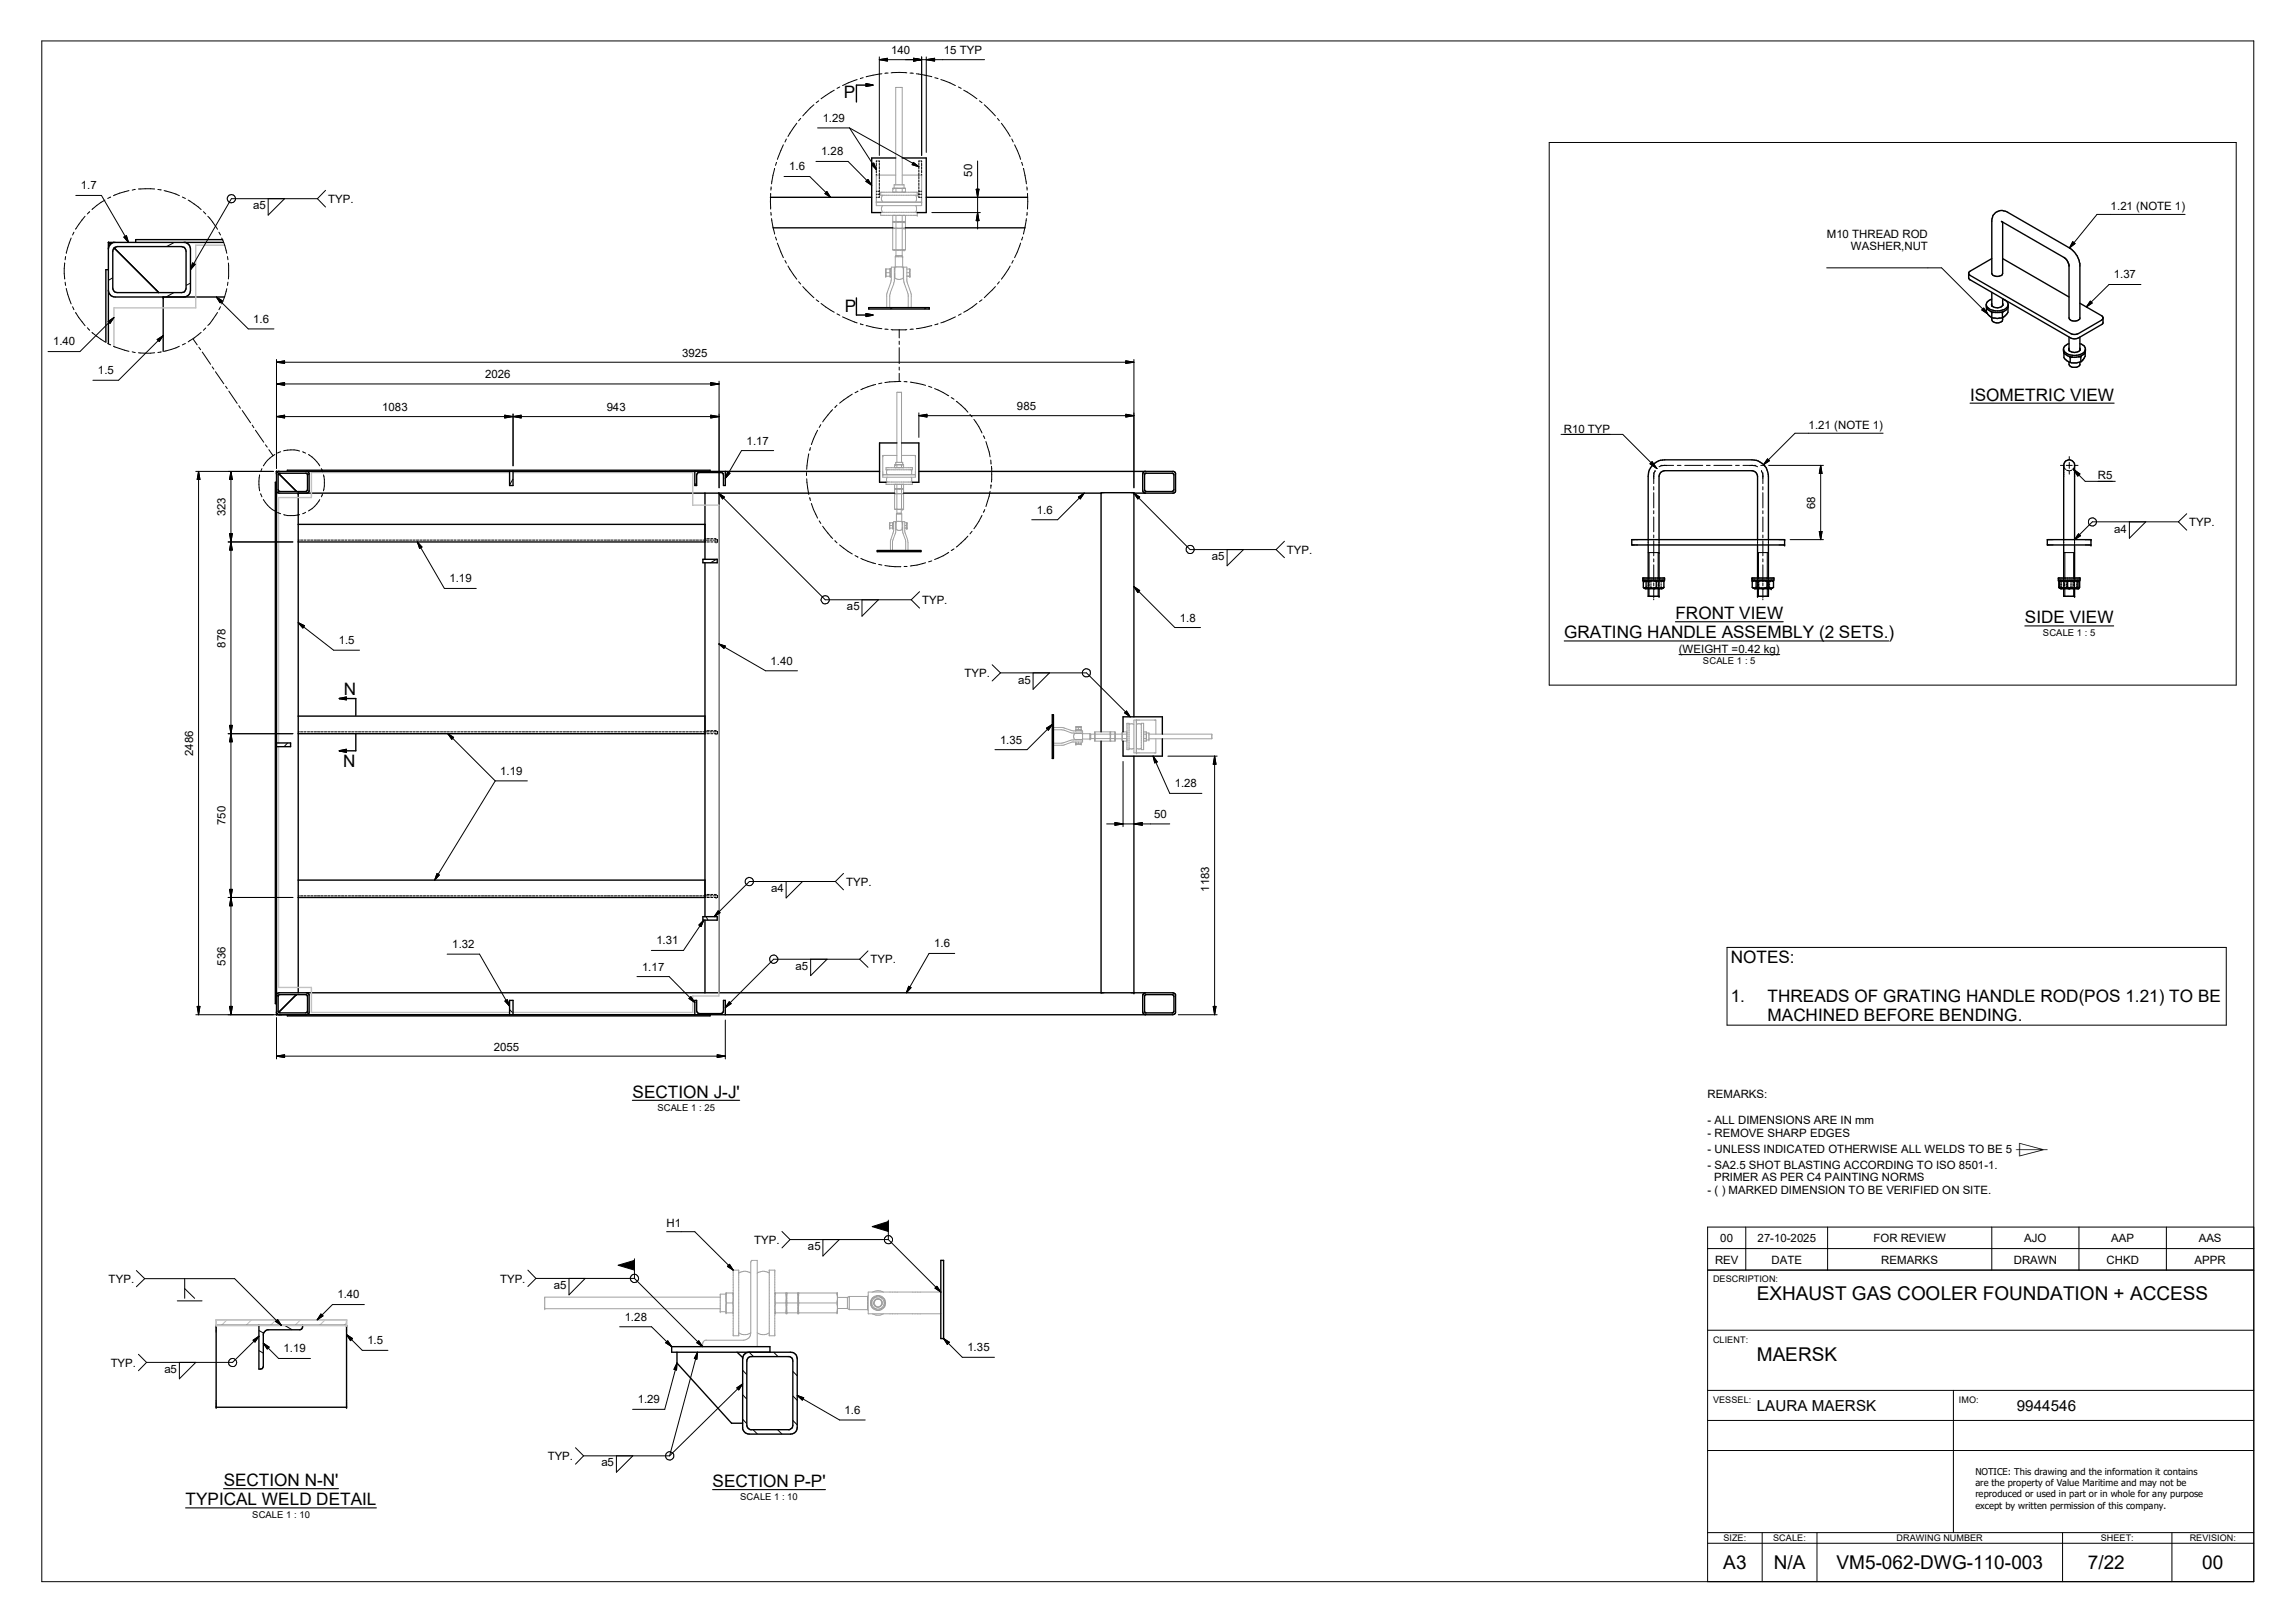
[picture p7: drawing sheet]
<svg xmlns="http://www.w3.org/2000/svg" width="420mm" height="297mm" viewBox="0 0 420 297" stroke-linecap="round" stroke-linejoin="round" font-family="sans-serif">
<defs><g id="words">
<g font-size="3.5">
<text x="321.6" y="238">EXHAUST GAS COOLER FOUNDATION + ACCESS</text>
<text x="321.6" y="249">MAERSK</text>
<text x="315.5" y="287.2">A3</text>
<text x="324.7" y="287.2">N/A</text>
<text x="336.2" y="287.2">VM5-062-DWG-110-003</text>
<text x="382.3" y="287.2">7/22</text>
<text x="403.2" y="287.2">00</text>
</g>
<g font-size="3.1">
<text x="154.5" y="17.9">P</text>
<text x="154.7" y="57.1">P</text>
<text x="360.7" y="73.3">ISOMETRIC VIEW</text>
<text x="306.7" y="113.3">FRONT VIEW</text>
<text x="286.4" y="116.8">GRATING HANDLE ASSEMBLY (2 SETS.)</text>
<text x="370.7" y="114.1">SIDE VIEW</text>
<text x="62.9" y="127.2">N</text>
<text x="62.9" y="140.4">N</text>
<text x="316.9" y="176.3">NOTES:</text>
<text x="316.9" y="183.4">1.</text>
<text x="323.6" y="183.4">THREADS OF GRATING HANDLE ROD(POS 1.21) TO BE</text>
<text x="323.6" y="186.9">MACHINED BEFORE BENDING.</text>
<text x="115.8" y="200.9">SECTION J-J'</text>
<text x="34" y="275.5">TYPICAL WELD DETAIL</text>
<text x="41" y="271.9">SECTION N-N'</text>
<text x="130.5" y="272.1">SECTION P-P'</text>
</g>
<g font-size="2.8">
<text x="321.6" y="258.3">LAURA MAERSK</text>
<text x="369.3" y="258.2">9944546</text>
</g>
<g font-size="2.1">
<text x="163.1" y="9.9">140</text>
<text x="172.8" y="9.9">15 TYP</text>
<text x="150.6" y="22.3">1.29</text>
<text x="150.3" y="28.4">1.28</text>
<text x="14.8" y="34.7">1.7</text>
<text x="144.5" y="31.2">1.6</text>
<text x="178" y="32.3" transform="rotate(-90 178 32.3)">50</text>
<text x="46.3" y="38.3">a5</text>
<text x="60.1" y="37.2">TYP.</text>
<text x="386.4" y="38.4">1.21 (NOTE 1)</text>
<text x="334.5" y="43.5">M10 THREAD ROD</text>
<text x="338.9" y="45.8">WASHER,NUT</text>
<text x="387" y="50.9">1.37</text>
<text x="46.3" y="59.1">1.6</text>
<text x="9.7" y="63.2">1.40</text>
<text x="124.9" y="65.3">3925</text>
<text x="17.9" y="68.5">1.5</text>
<text x="88.8" y="69.3">2026</text>
<text x="70" y="75.3">1083</text>
<text x="111.1" y="75.3">943</text>
<text x="186.2" y="75.1">985</text>
<text x="136.7" y="81.4">1.17</text>
<text x="286.3" y="79.2">R10 TYP</text>
<text x="331.1" y="78.5">1.21 (NOTE 1)</text>
<text x="384" y="87.7">R5</text>
<text x="41.3" y="94.5" transform="rotate(-90 41.3 94.5)">323</text>
<text x="189.8" y="94">1.6</text>
<text x="332.3" y="93.2" transform="rotate(-90 332.3 93.2)">68</text>
<text x="235.6" y="101.3">TYP.</text>
<text x="387" y="97.5">a4</text>
<text x="400.8" y="96.3">TYP.</text>
<text x="82.3" y="106.6">1.19</text>
<text x="221.9" y="102.5">a5</text>
<text x="155.1" y="111.7">a5</text>
<text x="168.8" y="110.6">TYP.</text>
<text x="216" y="113.7">1.8</text>
<text x="41.3" y="118.5" transform="rotate(-90 41.3 118.5)">878</text>
<text x="62" y="117.9">1.5</text>
<text x="307.4" y="119.5">(WEIGHT =0.42 kg)</text>
<text x="141.1" y="121.7">1.40</text>
<text x="176.6" y="124">TYP.</text>
<text x="186.4" y="125.1">a5</text>
<text x="183.1" y="136.1">1.35</text>
<text x="35.4" y="138.3" transform="rotate(-90 35.4 138.3)">2486</text>
<text x="91.6" y="141.8">1.19</text>
<text x="211.3" y="149.8">50</text>
<text x="215.1" y="144.1">1.28</text>
<text x="41.3" y="151" transform="rotate(-90 41.3 151)">750</text>
<text x="141.2" y="163.3">a4</text>
<text x="154.9" y="162.1">TYP.</text>
<text x="221.3" y="163.2" transform="rotate(-90 221.3 163.2)">1183</text>
<text x="82.8" y="173.5">1.32</text>
<text x="120.2" y="172.8">1.31</text>
<text x="171" y="173.4">1.6</text>
<text x="41.3" y="176.8" transform="rotate(-90 41.3 176.8)">536</text>
<text x="117.5" y="177.6">1.17</text>
<text x="145.7" y="177.5">a5</text>
<text x="159.4" y="176.3">TYP.</text>
<text x="90.4" y="192.3">2055</text>
<text x="312.6" y="201">REMARKS:</text>
<text x="312.6" y="205.7">- ALL DIMENSIONS ARE IN mm</text>
<text x="312.6" y="208.1">- REMOVE SHARP EDGES</text>
<text x="312.6" y="211.1">- UNLESS INDICATED OTHERWISE ALL WELDS TO BE 5</text>
<text x="312.6" y="213.9">- SA2.5 SHOT BLASTING ACCORDING TO ISO 8501-1.</text>
<text x="312.6" y="218.6">- ( ) MARKED DIMENSION TO BE VERIFIED ON SITE.</text>
<text x="313.8" y="216.2">PRIMER AS PER C4 PAINTING NORMS</text>
<text x="122" y="224.6">H1</text>
<text x="138.1" y="227.6">TYP.</text>
<text x="314.9" y="227.3">00</text>
<text x="321.8" y="227.3">27-10-2025</text>
<text x="343" y="227.3">FOR REVIEW</text>
<text x="370.6" y="227.3">AJO</text>
<text x="386.5" y="227.3">AAP</text>
<text x="402.5" y="227.3">AAS</text>
<text x="147.9" y="228.9">a5</text>
<text x="314" y="231.3">REV</text>
<text x="324.3" y="231.3">DATE</text>
<text x="344.4" y="231.3">REMARKS</text>
<text x="368.7" y="231.3">DRAWN</text>
<text x="385.6" y="231.3">CHKD</text>
<text x="401.8" y="231.3">APPR</text>
<text x="19.9" y="234.8">TYP.</text>
<text x="61.8" y="237.6">1.40</text>
<text x="91.6" y="234.7">TYP.</text>
<text x="101.4" y="235.9">a5</text>
<text x="67.3" y="246">1.5</text>
<text x="114.4" y="241.7">1.28</text>
<text x="20.3" y="250.1">TYP.</text>
<text x="30.1" y="251.3">a5</text>
<text x="51.9" y="247.5">1.19</text>
<text x="177.1" y="247.3">1.35</text>
<text x="116.7" y="256.8">1.29</text>
<text x="154.6" y="258.7">1.6</text>
<text x="100.3" y="267.2">TYP.</text>
<text x="110.1" y="268.4">a5</text>
</g>
<g font-size="1.7">
<text x="374" y="116.4">SCALE 1 : 5</text>
<text x="311.8" y="121.5">SCALE 1 : 5</text>
<text x="120.3" y="203.2">SCALE 1 : 25</text>
<text x="313.6" y="234.7">DESCRIPTION:</text>
<text x="313.6" y="245.7">CLIENT:</text>
<text x="313.6" y="256.7">VESSEL:</text>
<text x="358.6" y="256.7">IMO:</text>
<text x="361.6" y="269.9">NOTICE: This drawing and the information it contains</text>
<text x="135.5" y="274.4">SCALE 1 : 10</text>
<text x="361.6" y="271.9">are the property of Value Maritime and may not be</text>
<text x="361.6" y="274">reproduced or used in part or in whole for any purpose</text>
<text x="46.2" y="277.8">SCALE 1 : 10</text>
<text x="361.6" y="276.1">except by written permission of this company.</text>
<text x="315.5" y="282.1">SIZE:</text>
<text x="324.6" y="282.1">SCALE:</text>
<text x="347.2" y="282.1">DRAWING NUMBER</text>
<text x="384.6" y="282.1">SHEET:</text>
<text x="400.9" y="282.1">REVISION:</text>
</g>
<text font-size="1.6" x="369" y="211.1">⌲</text>
</g></defs>
<g fill="none" stroke="#000" stroke-width=".18">
<path d="M7.7 7.5h404.9v282h-404.9zM149 19.2l-2 2M149.9 18.5l-.5 .3M152.7 16.5l-2.4 1.6M153.7 15.9l-.5 .3M156.9 14.6l-2.6 1.1M158 14.2l-.5 .2M161 10.9l1.5-.2v.5zM161 10.4v18M161 10.9h19.2M161.4 13.5l-2.8 .6M162.6 13.4h-.6"/>
<path d="M163.1 13.3h2.9M166.6 13.4h.6M167.2 10.7l1.5 .2-1.5 .3zM167.8 13.5l2.8 .6M168.7 10.4v18M169.6 10.9l1.5-.2v.5zM169.6 10.4v17.5M171.1 14.2l.6 .2M172.2 14.6l2.7 1.1M175.5 15.9l.5 .3M176.4 16.5l2.4 1.6M179.3 18.5l.5 .3"/>
<path d="M180.2 19.2l2 2M13.9 35.8h4.7l4.9 8.6M15.6 39.6l-1.8 2.4M16.4 38.7l-.4 .5M19.2 36.6l-2.4 1.8M20.3 36.1l-.6 .2M23.6 34.9l-2.8 .9M24.8 34.7l-.6 .1M25.3 34.6h3M28.9 34.7l.6 .1M29.5 34.8h.1M30 34.9l2.8 .9"/>
<path d="M33.4 36.1l.5 .2M34.4 36.6l2.4 1.8M37.2 38.7l.5 .5M38 39.6l1.8 2.4M49.1 36.4v3l3-3M58.1 36.4h-15.7l-7.5 13M58.1 36.4l1.5 1.5M59.6 34.8l-1.5 1.6M141.1 35.4v2.9M141.1 38.9l.1 .5M141.2 34.2l-.1 .6M141.8 30.8l-.5 2.9"/>
<path d="M142.1 29.7l-.1 .6M143.4 26.5l-1.1 2.7M143.5 32.3h4.7l3.8 3.8M144 25.4l-.3 .6M145.9 22.6l-1.6 2.4M146.6 21.7l-.4 .4M149.4 29.5h5.9l4.3 4.4M149.7 23.4h5.8M151.4 35.1l.6 1-1-.7zM155.5 23.4l12.7 7.1M155.5 23.4l4.9 7.6M158.5 33.2l.4-.3 .7 1z"/>
<path d="M159.5 30.1l.5-.3 .4 1.2zM160.4 36.1h.2M160.4 35.6h.2M160.4 35h.2M160.4 29.9v.5M160.4 30.5v.5M160.4 31.2v.4M160.4 31.9v.1M160.6 29.5h-.2v.2M160.8 35.6h.2M160.8 29.5h.2v.2M160.8 35h.2"/>
<path d="M161 35.9v.2h-.2M161 29.9v.4M161 30.5v.4M161 31.1v.4M161 31.7v.4M161 32.3v.4M161 32.9v.4M161 33.5v.5M161 34.2v.3M161 34.8v.4M161 35.3v.4M167.2 29.7l1 .8-1.2-.4z"/>
<path d="M168.2 29.9v.4M168.2 30.5v.4M168.2 31.1v.4M168.2 31.7v.4M168.2 32.3v.4M168.2 32.9v.4M168.2 33.5v.5M168.2 34.2v.3M168.2 34.8v.4M168.2 35.3v.4M168.2 35.9v.2h.2M168.2 35.6h.2"/>
<path d="M168.2 35h.2M168.4 29.5h-.2v.2M168.6 36.1h.1M168.6 35.6h.1M168.6 29.5h.1v.2M168.6 35h.1M168.7 29.9v.5M168.7 30.5v.5M168.7 31.2v.4M168.7 31.9v.1M170.6 38.9h8.9M178.7 34.6h.5l-.2 1.5z"/>
<path d="M179 38.9l.2 1.5h-.5zM179 29.5v12.4M182.6 21.7l.4 .4M183.3 22.6l1.6 2.4M185.2 25.4l.3 .6M185.7 26.5l1.1 2.7M187.1 29.7l.1 .6M187.4 30.8l.5 2.9M188 34.2v.6M188 38.9v.5M188.1 35.4v2.9M283.6 26.1h125.8v99.3h-125.8z"/>
<path d="M400 39.2h-16.1l-5 6.2M11.8 48.1v2.9M11.8 51v.1M11.9 51.6l.1 .6M12 46.9l-.1 .6M12.1 52.8l.9 2.8M13 43.6l-.9 2.8M13.3 56.1l.2 .6M13.5 42.5l-.2 .5M13.8 57.2l1.8 2.4M16 60l.4 .5M19.8 58.8l1.1-.7-.8 1.1z"/>
<path d="M20.6 50.8l-.8 .5M20.9 58.1l-6.3 6.2h-5.8M22.7 43.4l.4-.3 .4 1.3zM31.8 53.6l-1.4 .8M31.9 44.4l-1.4 .7M34.9 51.8l-.8 .4M35.3 48.1l.4 .3-.8 1zM39.6 54.4l1.1 .6-.4 .4zM39.6 54.4l5.9 5.8h4.7M39.8 57.2l-1.4 2.1-.4 .3M40.1 42.5l.3 .5M40.4 56.1l-.3 .6"/>
<path d="M40.6 43.6l.5 1.3 .4 1.5M41.5 52.8l-.4 1.5-.5 1.3M41.6 46.9l.1 .6M41.7 51.6l-.1 .6M41.8 48.1v3M141.3 40l.5 2.8M142 43.4l.1 .5M142.3 44.5l1.1 2.7M143.7 47.7l.3 .5M144.3 48.7l1.6 2.4M146.2 51.6l.4 .4M147 52.5l2 2"/>
<path d="M149.4 54.9l.5 .3M150.3 55.5l2.4 1.6M153.2 57.4l.5 .3M154.3 58l2.6 1.1M157.5 59.3l.5 .1M158.6 59.6l2.8 .6M163.3 56.3l-.3 .3M169.5 56.3l-.3 .3M170.6 59.6l-2.8 .6M171.7 59.3l-.6 .1M174.9 58l-2.7 1.1M176 57.4l-.5 .3"/>
<path d="M178.8 55.5l-2.4 1.6M179.8 54.9l-.5 .3M182.2 52.5l-2 2M183 51.6l-.4 .4M184.9 48.7l-1.6 2.4M185.5 47.7l-.3 .5M186.8 44.5l-1.1 2.7M187.2 43.4l-.1 .5M187.9 40l-.5 2.8M334.4 49h21.1l8.4 8.4M362.8 56.7l.4-.3 .7 1zM363.2 56.4l.7 1-1.1-.7z"/>
<path d="M379.5 44.2l.4 .4-1 .8zM382.7 55.1l.3 .4-1 .7zM392 52.1h-5.9l-4.1 4.1M16.8 60.8l2.4 1.8M19.7 62.9l.6 .2M20.8 63.4l2.8 .9M24.2 64.4l.6 .1M25.3 64.6h3M28.8 62.1l1.1-.7-.7 1.1zM29.5 64.4l-.6 .1M29.9 61.4l-8.2 8.2h-4.7M32.8 63.4l-2.8 .9"/>
<path d="M33.9 62.9l-.5 .2M35.3 62l.8 1.1M36.4 63.5l.3 .5M36.8 60.8l-2.4 1.8M37 64.4l1.6 2.3M37.7 60l-.5 .5M38.9 67.1l.2 .5M39.4 68l1.6 2.2M41.3 70.7l.3 .4M41.9 71.6l1.5 2.2M43.7 74.3l.3 .4M44.4 75.1l1.5 2.3"/>
<path d="M46.2 77.8l.3 .5M46.8 78.7l1.5 2.2M50.6 70.3l1.5-.3v.5zM50.6 76.2l1.5-.2v.5zM50.6 66.3l1.5-.3v.5zM50.6 65.8v19.9M50.6 70.3h81M50.6 76.2h81M50.6 66.3h157M92.4 76l1.5 .2-1.5 .3zM93.9 76.2l1.5-.2v.5zM93.9 75.8v9.5"/>
<path d="M130.1 70l1.5 .3-1.5 .2zM130.1 76l1.5 .2-1.5 .3zM131.6 69.8v19.5M149.7 78.7l-1.2 2.7M150.3 77.7l-.3 .5M152.4 75l-1.8 2.2M153.2 74.2l-.3 .4M156 72.1l-2.3 1.7M157 71.6l-.5 .3M160.3 70.4l-2.7 .9M161.4 70.1l-.5 .1M162 60.2l.6 .1"/>
<path d="M163.1 60.3h2.9M164.6 60.4v1.4M164.6 62.4v.6M164.6 63.6v2.9M164.6 67.2v.5M164.6 68.3v1.5M164.9 69.8l-2.9 .2M165.5 69.8l.6 .1M166.7 69.9l2.7 .6M167.2 60.2l-.6 .1M168.2 76.1l1.5-.3v.5zM168.2 75.6v4.5"/>
<path d="M168.2 76.1h39.4M170 70.7l.6 .2M171.1 71.1l2.6 1.3M174.1 72.8l.6 .3M175.1 73.4l2.1 2M177.6 75.9l.4 .4M178.3 76.8l.9 1.3 .6 1.1M180 79.8l.3 .5M206.1 66l1.5 .3-1.5 .2zM206.1 75.8l1.5 .3-1.5 .2zM207.6 65.8v23.5M285.8 79.5h11.3l6.2 6.3"/>
<path d="M344.8 79.3h-16.2l-5.7 5.7M35.8 86.3h14.3M36.4 86.3l.2 1.5h-.5zM36.4 86.3v99.4M41.8 99.2h11.8M42 97.7h.5l-.2 1.5zM42.3 86.3l.2 1.5h-.5zM42.3 99.2l.2 1.5h-.5zM42.3 86.3v99.4M47.5 86.9l-.1 1.2 .1 1.7M47.7 90.4l.3 .5M48 85.8l-.3 .5"/>
<path d="M48.2 91.4l.4 .6a4.9 4.9 0 0 0 1.7 1.5M48.6 81.4l.3 .4M49.2 82.3l.8 1.1M50.3 83.2l-1.3 1-.8 1.1M50.8 93.8l.6 .2M51.1 86.3l-.4 .2M51.2 89.9l-.5 .2M51.4 82.7l-.6 .2M51.9 82.5l1.9-.2 1.1 .2M51.9 94.2a4.8 4.8 0 0 0 3 0M54.6 98.8h.2M55 98.8h.4"/>
<path d="M55.4 82.7l.6 .2M55.7 98.8h.3M56 93.8l-.6 .2M56.3 98.8h.4M56.5 83.2l1.1 .9 .9 1.2M56.6 86.8l-.3 .2M56.9 98.8h.4M57.5 98.8h.4M58.1 98.8h.5M58.5 91.4l-.9 1.3-1.1 .8M58.7 98.8h.5M58.8 85.8l.2 .6"/>
<path d="M59 90.4l-.2 .5M59.2 86.9a5.3 5.3 0 0 1 0 2.9M59.4 98.8h.4M60 98.8h.4M60.7 98.8h.3M61.2 98.8h.5M61.9 98.8h.4M62.5 98.8h.4M63.1 98.8h.4M63.8 98.8h.4M64.4 98.8h.4M65 98.8h.4"/>
<path d="M65.6 98.8h.5M66.2 98.8h.5M66.9 98.8h.4M67.5 98.8h.4M68.1 98.8h.4M68.7 98.8h.5M69.4 98.8h.4M70 98.8h.4M70.6 98.8h.5M71.3 98.8h.4M71.9 98.8h.4M72.5 98.8h.4"/>
<path d="M73.1 98.8h.5M73.7 98.8h.5M74.4 98.8h.4M75 98.8h.4M75.6 98.8h.4M76.2 98.8h.5M76.4 99.2l.8 .9-.4 .3zM76.4 99.2l5 8.5h5.8M76.9 98.8h.4M77.5 98.8h.4M78.1 98.8h.5M78.8 98.8h.4"/>
<path d="M79.4 98.8h.4M80 98.8h.4M80.6 98.8h.5M81.2 98.8h.5M81.9 98.8h.4M82.5 98.8h.4M83.1 98.8h.4M83.8 98.8h.3M84.4 98.8h.4M85 98.8h.4M85.6 98.8h.5M86.3 98.8h.3"/>
<path d="M86.9 98.8h.4M87.5 98.8h.4M88.1 98.8h.4M88.7 98.8h.5M89.4 98.8h.4M90 98.8h.4M90.6 98.8h.4M91.3 98.8h.3M91.9 98.8h.4M92.5 98.8h.4M93.1 98.8h.4M93.8 98.8h.3"/>
<path d="M93.9 87.6l-.6 1.2M94.4 98.8h.4M95 98.8h.4M95.6 98.8h.4M96.2 98.8h.5M96.8 98.8h.5M97.5 98.8h.4M98.1 98.8h.4M98.8 98.8h.3M99.3 98.8h.5M100 98.8h.4M100.6 98.8h.4"/>
<path d="M101.2 98.8h.4M101.9 98.8h.4M102.5 98.8h.4M103.1 98.8h.4M103.7 98.8h.5M104.3 98.8h.5M105 98.8h.4M105.6 98.8h.4M106.2 98.8h.4M106.8 98.8h.5M107.5 98.8h.4M108.1 98.8h.4"/>
<path d="M108.7 98.8h.4M109.4 98.8h.4M110 98.8h.4M110.6 98.8h.4M111.2 98.8h.5M111.8 98.8h.5M112.5 98.8h.4M113.1 98.8h.4M113.7 98.8h.4M114.3 98.8h.5M115 98.8h.4M115.6 98.8h.4"/>
<path d="M116.2 98.8h.5M116.9 98.8h.4M117.5 98.8h.4M118.1 98.8h.4M118.7 98.8h.5M119.3 98.8h.4M120 98.8h.4M120.6 98.8h.4M121.2 98.8h.4M121.8 98.8h.4M122.5 98.8h.4M123.1 98.8h.4"/>
<path d="M123.7 98.8h.5M124.4 98.8h.3M125 98.8h.4M125.6 98.8h.4M126.2 98.8h.4M126.8 98.8h.5M127.2 88.5l.3 .3M127.5 98.8h.4M128.1 98.8h.4M128.7 98.8h.4M129.1 98.6h.1M129.1 99.2h.1"/>
<path d="M129.3 98.8h.4M129.4 98.6h.5M129.4 99.2h.5M129.5 86.3l.2 .2M130 98.8h.4M130.1 98.6h.4M130.1 99.2h.4M130.6 98.8h.4M130.8 98.6l.3 .1M130.8 99.2h.3M131.1 99.2h.1M131.2 98.8h.2"/>
<path d="M131.3 98.8h.1M131.4 98.8h.1M131.4 98.8v.1M131.4 99.1v.1h-.1M131.6 90.3l1 .7-.3 .3zM131.6 90.3l19.5 19.5h15.7M133.2 86.4l.4 .2-.8 .9zM141.6 82.5h-5.8l-3 5M147.6 86.5v.5M147.7 87.6l.4 2.9M148.1 83.1l-.4 2.8M148.2 91.1l.2 .5"/>
<path d="M148.4 81.9l-.2 .6M148.5 92.2l1.2 2.6M150 95.3l.3 .5M150.6 96.3l1.8 2.3M152.9 99l.3 .4M153.7 99.7l2.3 1.7M177.2 98.1l-2.1 2M178 97.2l-.4 .5M179.8 94.3l-1.5 2.5M180.3 93.3l-.3 .5M180.5 80.8l.8 2.8M181.3 89.9l-.8 2.8"/>
<path d="M181.4 84.2v.6M181.4 84.8h.1M181.4 88.8h.1M181.4 88.8v.6M181.5 85.3v2.9M197.4 91l1.1-.7-.7 1zM198.5 90.3l-4.9 4.8h-4.7M207.6 90.3l1 .7-.3 .3zM207.6 90.3l10.3 10.3h15.7M235.2 99.1l-1.6 1.5M301.7 98.8v.1M301.7 99.1v.3"/>
<path d="M301.7 99.6v.1M302.1 84.9l.4-.4 .8 1.3zM302.5 84.5l.8 1.3-1.2-.9zM302.8 86.5v.2M302.8 87v1.5M302.8 89.1v.6M302.8 90.2v2.8M302.8 93.5v.5M302.8 94.6v2.7M302.8 97.9v.5M302.8 99v2.7M302.8 87.4v.1"/>
<path d="M303 86.1h.1M303 86.1l-.2 1.1M303.7 98.8v.1M303.7 99.1v.3M303.7 99.6v.1M304.1 85.2h.2M304.5 85.2h1.9M304.7 85.2l-1 .2M305 85.2h.1M307.1 85.2h.7M308.4 85.2h3.3M312.4 85.2h.7"/>
<path d="M313.8 85.2h3.3M317.7 85.2h.7M319.1 85.2h1.9M320.5 85.2h-.1M320.7 85.2l1.1 .2M321.2 85.2h.2M321.8 98.8v.1M321.8 99.1v.3M321.8 99.6v.1M322.4 85.2h.7M322.5 86.1h.1M322.5 86.1l.2 .7v1.7"/>
<path d="M322.7 86.5v.2M322.7 89.1v.6M322.7 90.2v2.8M322.7 93.5v.5M322.7 94.6v2.7M322.7 97.9v.5M322.7 99v2.7M323.6 84l.3 .3-1 .7zM323.8 98.8v.1M323.8 99.1v.3M323.8 99.6v.1M323.8 85.2h10"/>
<path d="M327.7 98.8h6.1M333.1 97.3h.5l-.3 1.5zM333.3 85.2l.3 1.5h-.5zM333.3 85.2v13.6M377.2 85.2h.5M377.8 85.2l.1 .2M377.8 98.8v.1M377.8 99.1v.3M377.8 99.6v.1M377.9 85.6l.3 .3M378.3 85.2h1.1M378.3 86l.4 .1"/>
<path d="M378.8 83.6v.5M378.8 84.6v1.1M378.8 86.2v.6M379.3 86l-.4 .1M379.5 85.9l1.3 .8-.4 .4zM379.5 85.9h.1M379.5 85.9l2.3 2.2h5.5M379.8 85.6l-.3 .3M379.8 85.2v.2M379.8 98.8v.1M379.8 99.1v.3M379.8 99.6v.1"/>
<path d="M379.9 85.2h.5M380.5 97.7l.4 .3-1.1 .8zM389.8 95.5v3l3-3M398.8 95.5h-15.7l-3.3 3.3M398.8 95.5l1.5 1.5M400.3 94l-1.5 1.5M54.6 114l1.1 .5-.3 .4zM54.6 114l6.5 5h4.7M131.2 102.4l-1.1 .6M131.6 117.9l1.2 .3-.3 .5zM131.6 117.9l8.6 4.9h5.8M156.5 101.7l.5 .3"/>
<path d="M157.6 102.2l2.7 1M157.8 109.8v3l3-3M160.9 103.3l.5 .1M162 103.5l2.9 .2M164.2 100.8l-.2 .2M165.5 103.7h.6M166.8 109.8l1.5 1.5M168.3 108.3l-1.5 1.5M168.6 100.8l-.1 .2M169.4 103l-2.7 .6M170.6 102.7l-.6 .1M173.7 101.1l-1 .6-1.6 .7"/>
<path d="M174.7 100.5l-.6 .3M207.6 107.4l1 .7-.3 .4zM207.6 107.4l7.5 7.5h4.7M224.7 100.6v2.9l3-2.9M233.6 100.6l1.6 1.5M300.9 107.5l.2 .1M301.1 106.3h.1M301.1 106.3l-.2 .1M301.3 107.7h.5M301.3 106.3h.5M301.7 105.8v.1M301.7 106v.2"/>
<path d="M301.7 105.8v.2M301.7 107.6l.1 .1M301.7 101.1h2M301.8 106.2l-.1 1.2M301.8 106.2h.1M301.8 107.7h.2M301.8 106.2v.3M301.8 106.7v.5M301.8 107.4v.3M301.8 106.2h.2M301.9 101.1v4.9M301.9 106.2v.5"/>
<path d="M301.9 106.8v.5M301.9 107.6v1.5M302 106.3h.1M302 106.3l.2 .1M302.2 107.7h.5M302.2 106.2h.5M302.2 107.5l-.2 .1M302.2 107.5l.3 .1M302.2 106.4v.2M302.2 106.8v.3M302.2 107.3v.2M302.5 106.3l-.3 .1"/>
<path d="M302.7 107.6l.4 .1M302.8 102.3v.5M302.8 103.4v2.7M302.8 106.7v.5M302.8 107.8v1.6M302.8 109.6v.2M302.8 107.7h.1M302.8 106.2h.1M302.8 107.7h.4M302.8 106.2h.4M303.1 106.3h-.4M303.3 106.3h.4"/>
<path d="M303.4 107.7h.2M303.4 106.2h.3M303.6 101.1v4.9M303.6 106.2v.5M303.6 106.8v.5M303.6 107.6v1.5M303.6 107.7h.1M303.6 106.2v.3M303.6 106.7v.5M303.6 107.4v.3M303.7 101.1h.1M303.7 107.7h.1"/>
<path d="M303.7 106.2h.1M303.7 105.8v.2M303.7 106.2v1.2M303.7 107.6v.1M303.7 107.6l-.4 .1M303.8 105.8v.1M303.8 106v.2M303.9 106.3l.2 .1M304.1 107.5l-.2 .1M304.1 107.5l.1 .1M304.1 106.4v.2M304.1 106.8v.3"/>
<path d="M304.1 107.3v.2M304.2 107.6h.1M304.2 106.3h.1M304.2 106.3l-.1 .1M304.4 106.3h.1M304.5 107.6l-.1 .1M307.4 119.8h18.4M320.8 107.5l.2 .1M321 106.3l-.2 .1M321.2 107.7h.4M321.2 106.3h.4M321.7 105.8v.1"/>
<path d="M321.7 106v.2M321.8 101.1h.1M321.8 107.7h.1M321.8 106.2h.1M321.8 105.8v.2M321.8 106.2v1.2M321.8 107.6v.1M321.8 101.1h2M321.8 106.2h.3M321.8 106.3l.2 .1M321.8 107.7h.3M321.8 106.2v.3"/>
<path d="M321.8 106.7v.5M321.8 107.4v.3M321.9 101.1v4.9M321.9 106.2v.5M321.9 106.8v.5M321.9 107.6v1.5M322 107.5l-.2 .1M322 107.5l.2 .1M322 106.4v.2M322 106.8v.3M322 107.3v.2M322.2 107.7h.5"/>
<path d="M322.2 106.2h.5M322.2 106.3l-.2 .1M322.4 107.6l.5 .1M322.7 107.7h.1M322.7 106.2h.1M322.7 102.3v.5M322.7 103.4v2.7M322.7 106.7v.5M322.7 107.8v1.6M322.7 109.6v.2M322.9 107.7h.1M322.9 106.2h.1"/>
<path d="M322.9 107.7h.3M322.9 106.2h.3M322.9 106.3h-.5M323.1 106.3h.4M323.4 107.7h.2M323.4 106.2h.3M323.5 101.1v4.9M323.5 106.2v.5M323.5 106.8v.5M323.5 107.6v1.5M323.5 107.6l-.4 .1M323.6 107.7h.1"/>
<path d="M323.6 106.2h.1M323.6 106.2v.3M323.6 106.7v.5M323.6 107.4v.3M323.7 106.2l.1 1.2M323.8 105.8v.2M323.8 106.3l.2 .1M323.8 105.8v.1M323.8 106v.2M324 107.5l-.3 .2M324 107.5l.1 .1M324 106.4v.2"/>
<path d="M324 106.8v.3M324 107.3v.2M324.1 107.6h.1M324.1 106.3h.1M324.1 106.3l-.1 .1M324.4 107.7h.1M324.4 106.3h.2M324.6 107.6l-.2 .1M377 107.6h.2M377.1 107.6v.1M377.1 107.7h.1M377.1 106.3h.1"/>
<path d="M377.2 107.6h.1M377.2 106.3h.1M377.2 106.3l-.2 .1M377.2 106.3l.1 .1M377.3 107.5l-.1 .1M377.3 107.5l.2 .1M377.3 106.4v.2M377.3 106.8v.3M377.3 107.3v.2M377.3 107.6h.1M377.3 106.3h.1M377.3 106.3l.1 .1"/>
<path d="M377.4 107.5l-.1 .1M377.4 107.5l.2 .1M377.4 106.4v.2M377.4 106.8v.3M377.4 107.3v.2M377.6 106.3l-.2 .1M377.7 107.6h1.2M377.7 106.3h.5M377.8 105.8v.1M377.8 106v.2M377.8 101.1h2M377.8 107.6l.1 .1"/>
<path d="M377.8 106.3h-.3l-.2 .1M377.8 105.8v.2M377.9 106.2l-.1 1.2M377.9 107.6l.3 .1M377.9 106.2h.3M377.9 107.6l-.4 .1M377.9 107.7h.3M377.9 107.7h.1M377.9 106.2v.3M377.9 106.7v.5M377.9 107.4v.3M378 101.1v4.9"/>
<path d="M378 106.2v.5M378 106.8v.5M378 107.6v1.5M378.1 106.3h-.1M378.2 106.3l.1 .1M378.3 107.7h.4M378.3 106.2h.4M378.3 107.5l.2 .1M378.3 107.5l-.2 .1M378.3 106.4v.2M378.3 106.8v.3M378.3 107.3v.2"/>
<path d="M378.5 106.3h.1M378.5 106.3l-.2 .1M378.7 107.7h.1M378.7 106.2h.1M378.8 107.6l.4 .1M378.8 107.6l-.3 .1M378.9 107.7h.1M378.9 106.2h.1M378.9 107.7h.4M378.9 106.2h.4M378.9 106.3l.2 .1M379.1 106.3l.2 .1"/>
<path d="M379.1 107.5l-.2 .1M379.1 107.5l.2 .1M379.1 106.4v.2M379.1 106.8v.3M379.1 107.3v.2M379.2 106.3h-1M379.3 106.3l-.2 .1M379.3 107.5l-.2 .1M379.3 107.5l.2 .1M379.3 106.4v.2M379.3 106.8v.3M379.3 107.3v.2"/>
<path d="M379.4 106.3h.1M379.4 107.6l.9 .1M379.4 106.3h.8M379.5 107.7h.2M379.5 106.2h.3M379.5 106.3h.1M379.5 106.3l-.2 .1M379.6 101.1v4.9M379.6 106.2v.5M379.6 106.8v.5M379.6 107.6v1.5M379.7 107.7h.1"/>
<path d="M379.7 106.2v.3M379.7 106.7v.5M379.7 107.4v.3M379.8 101.1h.1M379.8 107.7h.1M379.8 106.2h.1M379.8 107.6l-.4 .1M379.8 105.8v.2M379.8 106.2v1.2M379.8 107.6v.1M379.8 106.3h-.1M379.9 105.8v.1"/>
<path d="M379.9 106v.2M380 106.3h.3M380 106.3l.2 .1M380.2 107.5l.1 .1M380.2 107.5l-.2 .1M380.2 106.4v.2M380.2 106.8v.3M380.2 107.3v.2M380.3 106.3l-.1 .1M380.3 107.6h.1M380.3 106.3h.1M380.3 107.6l-.2 .1"/>
<path d="M380.4 107.7h.2M380.4 106.3h.2M380.5 106.3l.1 .1M380.5 106.3h.1M380.5 106.3l.2 .1M380.6 107.5l-.1 .1M380.7 107.5l-.2 .1M41.8 134.3h11.8M42 132.8h.5l-.2 1.5zM42.3 134.3l.2 1.5h-.5zM52.7 136l-.7 .7M54.6 133.9h.2"/>
<path d="M55 133.9h.4M55.7 133.9h.3M56.3 133.9h.4M56.9 133.9h.4M57.5 133.9h.4M58.1 133.9h.5M58.7 133.9h.5M59.4 133.9h.4M60 133.9h.4M60.7 133.9h.3M61.2 133.9h.5M61.9 133.9h.4"/>
<path d="M62.5 133.9h.4M63.1 133.9h.4M63.8 133.9h.4M64.4 133.9h.4M65 133.9h.4M65.6 133.9h.5M66.2 133.9h.5M66.9 133.9h.4M67.5 133.9h.4M68.1 133.9h.4M68.7 133.9h.5M69.4 133.9h.4"/>
<path d="M70 133.9h.4M70.6 133.9h.5M71.3 133.9h.4M71.9 133.9h.4M72.5 133.9h.4M73.1 133.9h.5M73.7 133.9h.5M74.4 133.9h.4M75 133.9h.4M75.6 133.9h.4M76.2 133.9h.5M76.9 133.9h.4"/>
<path d="M77.5 133.9h.4M78.1 133.9h.5M78.8 133.9h.4M79.4 133.9h.4M80 133.9h.4M80.6 133.9h.5M81.2 133.9h.5M81.9 133.9h.4M82 134.3l1 .7-.3 .3zM82 134.3l8.7 8.6M82.5 133.9h.4M83.1 133.9h.4"/>
<path d="M83.8 133.9h.3M84.4 133.9h.4M85 133.9h.4M85.6 133.9h.5M86.3 133.9h.3M86.9 133.9h.4M87.5 133.9h.4M88.1 133.9h.4M88.7 133.9h.5M89.4 133.9h.4M90 133.9h.4M90.6 133.9h.4"/>
<path d="M91.3 133.9h.3M91.9 133.9h.4M92.5 133.9h.4M93.1 133.9h.4M93.8 133.9h.3M94.4 133.9h.4M95 133.9h.4M95.6 133.9h.4M96.2 133.9h.5M96.8 133.9h.5M97.5 133.9h.4M98.1 133.9h.4"/>
<path d="M98.8 133.9h.3M99.3 133.9h.5M100 133.9h.4M100.6 133.9h.4M101.2 133.9h.4M101.9 133.9h.4M102.5 133.9h.4M103.1 133.9h.4M103.7 133.9h.5M104.3 133.9h.5M105 133.9h.4M105.6 133.9h.4"/>
<path d="M106.2 133.9h.4M106.8 133.9h.5M107.5 133.9h.4M108.1 133.9h.4M108.7 133.9h.4M109.4 133.9h.4M110 133.9h.4M110.6 133.9h.4M111.2 133.9h.5M111.8 133.9h.5M112.5 133.9h.4M113.1 133.9h.4"/>
<path d="M113.7 133.9h.4M114.3 133.9h.5M115 133.9h.4M115.6 133.9h.4M116.2 133.9h.5M116.9 133.9h.4M117.5 133.9h.4M118.1 133.9h.4M118.7 133.9h.5M119.3 133.9h.4M120 133.9h.4M120.6 133.9h.4"/>
<path d="M121.2 133.9h.4M121.8 133.9h.4M122.5 133.9h.4M123.1 133.9h.4M123.7 133.9h.5M124.4 133.9h.3M125 133.9h.4M125.6 133.9h.4M126.2 133.9h.4M126.8 133.9h.5M127.5 133.9h.4M128.1 133.9h.4"/>
<path d="M128.7 133.9h.4M129.1 133.7h.1M129.1 134.3h.1M129.3 133.9h.4M129.4 133.7h.5M129.4 134.3h.5M130 133.9h.4M130.1 133.7h.4M130.1 134.3h.4M130.6 133.9h.4M130.8 133.7l.3 .1M130.8 134.3h.3"/>
<path d="M131.1 134.3h.1M131.2 133.9h.2M131.3 133.9h.1M131.4 133.9h.1M131.4 134.2v.1h-.1M131.4 133.9v.1M181.6 121.7l1.6 1.4M183.2 123.1h15.7l8 8.1M183.2 123.1l-1.6 1.5M189.1 123.1v3.1l3-3.1M191.6 133.3l1-.7-.7 1zM192.6 135.8l.3 .1"/>
<path d="M192.6 132.1l.3 .1M192.6 132.6l-4.6 4.6h-5.9M205.6 139.4v11.9M205.9 130.5l.3-.4 .7 1.1zM206.2 130.1l.7 1.1-1-.7zM211.1 138.4l.8 1-.5 .2zM211.1 138.4l3.1 6.8h5.8M213.8 138.4h9M222.4 138.4l.2 1.5h-.5zM222.4 138.4v47.3M80 159.9l.4 .2-.8 1zM90.7 142.9l-11.1 18.2"/>
<path d="M90.7 142.9h5.9M154.4 159.9l-1.5 1.4M202.6 150.8h11.6M204.1 150.5l1.5 .3-1.5 .2zM207.6 150.8l1.5-.3v.5zM41.8 164.3h11.8M42 162.8h.5l-.2 1.5zM42.3 164.3l.2 1.5h-.5zM54.6 164h.2M55 164h.4M55.7 164h.3M56.3 164h.4"/>
<path d="M56.9 164h.4M57.5 164h.4M58.1 164h.5M58.7 164h.5M59.4 164h.4M60 164h.4M60.7 164h.3M61.2 164h.5M61.9 164h.4M62.5 164h.4M63.1 164h.4M63.8 164h.4"/>
<path d="M64.4 164h.4M65 164h.4M65.6 164h.5M66.2 164h.5M66.9 164h.4M67.5 164h.4M68.1 164h.4M68.7 164h.5M69.4 164h.4M70 164h.4M70.6 164h.5M71.3 164h.4"/>
<path d="M71.9 164h.4M72.5 164h.4M73.1 164h.5M73.7 164h.5M74.4 164h.4M75 164h.4M75.6 164h.4M76.2 164h.5M76.9 164h.4M77.5 164h.4M78.1 164h.5M78.8 164h.4"/>
<path d="M79.4 164h.4M80 164h.4M80.6 164h.5M81.2 164h.5M81.9 164h.4M81.9 174.6h5.9l5.5 9.5M82.5 164h.4M83.1 164h.4M83.8 164h.3M84.4 164h.4M85 164h.4M85.6 164h.5"/>
<path d="M86.3 164h.3M86.9 164h.4M87.5 164h.4M88.1 164h.4M88.7 164h.5M89.4 164h.4M90 164h.4M90.6 164h.4M91.3 164h.3M91.9 164h.4M92.5 164h.4M93.1 164h.4"/>
<path d="M93.8 164h.3M94.4 164h.4M95 164h.4M95.6 164h.4M96.2 164h.5M96.8 164h.5M97.5 164h.4M98.1 164h.4M98.8 164h.3M99.3 164h.5M100 164h.4M100.6 164h.4"/>
<path d="M101.2 164h.4M101.9 164h.4M102.5 164h.4M103.1 164h.4M103.7 164h.5M104.3 164h.5M105 164h.4M105.6 164h.4M106.2 164h.4M106.8 164h.5M107.5 164h.4M108.1 164h.4"/>
<path d="M108.7 164h.4M109.4 164h.4M110 164h.4M110.6 164h.4M111.2 164h.5M111.8 164h.5M112.5 164h.4M113.1 164h.4M113.7 164h.4M114.3 164h.5M115 164h.4M115.6 164h.4"/>
<path d="M116.2 164h.5M116.6 178.7h5.9l4.7 4.8M116.9 164h.4M117.5 164h.4M118.1 164h.4M118.7 164h.5M119.3 164h.4M120 164h.4M120.6 164h.4M121.2 164h.4M121.8 164h.4M122.5 164h.4"/>
<path d="M123.1 164h.4M123.7 164h.5M124.4 164h.3M125 164h.4M125.6 164h.4M126.2 164h.4M126.8 164h.5M127.5 164h.4M128 169.3l.9-.9-.6 1.2zM128.1 164h.4M128.7 164h.4M128.9 168.4l-3.8 5.5h-5.9"/>
<path d="M129.1 163.7h.1M129.1 164.3h.1M129.3 167.8l.3 .6M129.3 164h.4M129.4 163.7h.5M129.4 164.3h.5M130 164h.4M130.1 163.7h.4M130.1 164.3h.4M130.6 164h.4M130.8 163.7h.3M130.8 164.3h.3"/>
<path d="M131.1 164.3h.1M131.2 164h.2M131.3 163.9l.1 .1M131.4 164h.1M131.4 164.2l-.1 .1M131.5 166.7l.3 .3-1 .8zM143.9 161.3v3l3-3M148.4 175.6v3l3-3M152.9 161.3h-15.7l-6.4 6.5M152.9 161.3l1.5 1.6M157.4 175.6h-15.8l-8.8 8.8M157.4 175.6l1.5 1.4"/>
<path d="M158.9 174l-1.5 1.6M174.8 174.5h-4.7l-4.2 7.2M316.2 173.4h91.4v14.2h-91.4zM35.8 185.7h15.8M36.1 184.2h.5l-.2 1.5zM42 184.2h.5l-.2 1.5zM50.6 193.3l1.5-.3v.5zM50.6 182.1l.4 .2M50.6 193.3h82.2M50.6 186.2v7.6M56.2 185.3l.3 .2M92.4 183.2l.5-.2 .4 1.1z"/>
<path d="M93.3 184.8l.6 .6M126.1 182.8l.4-.4 .7 1.1zM126.5 182.4l.7 1.1-1.1-.7zM128.9 185.5l-.2 .2M131.3 193l1.5 .3-1.5 .2zM132.8 186.7v7.1M133.5 183.3l.3 .4-1 .7zM166.4 180.5l.4 .3-.9 .9zM215.7 185.7h7.1M222.1 184.2h.5l-.2 1.5zM25 232.5l1.5 1.5M26.5 234h16.5l8.5 8.6"/>
<path d="M26.5 234l-1.5 1.5M32.5 238.1h4.5M33.8 234v3.6M33.8 235.8l1.8 1.8M66.7 238.8h-5.8l-2.8 2.8M96.6 232.5l1.5 1.5M98.1 234h18.1M98.1 234l-1.5 1.5M104.2 234v3l2.9-3M113.1 231.6l3.1-.9v1.8zM116.2 234l12.4 12.5M116.2 230.4v3.6"/>
<path d="M122 225.4h5.2l7 7.1M133.2 231.8l.4-.4 .6 1.1zM133.6 231.4l.6 1.1-1-.7zM143.2 225.4l1.4 1.5M144.6 226.9h18M144.6 226.9l-1.4 1.5M150.7 226.9v3l3-3M159.7 224.5l2.9-.9v1.8zM162.6 226.9l9.6 9.6M162.6 223.3v3.6M171.2 235.8l.3-.4 .7 1.1zM171.5 235.4l.7 1.1-1-.7z"/>
<path d="M312.6 232.5h100M312.6 228.5h100M319.6 224.6v7.9M334.6 224.6v7.9M364.6 224.6v7.9M380.6 224.6v7.9M396.6 224.6v7.9M412.6 224.6h-100v64.9M25.3 247.9l1.5 1.4M26.8 249.3l-1.5 1.6M32.8 249.3v3l3-3M46.3 245.3l1.1-.7-.7 1z"/>
<path d="M47.4 247.2l.8 .4M47.4 243.5l.9 .5M47.4 244.6l-4.8 4.7h-15.8M48.2 245.8l1.1 .7-.4 .4zM48.2 245.8l2.8 2.8h5.8M50.4 241.9l.4-.4 .7 1.1zM52.1 242.6l1.4 .8M58.7 240.5l.4 .3-1 .8zM63.4 244.3l1.1 .7-.3 .4zM63.4 244.3l2.9 2.8h4.7M113.4 242.8h5.9l3.7 3.7M121.9 245.7l.3-.3 .8 1.1z"/>
<path d="M123.9 249.5v1.2l-.5-.1zM123.9 249.5l-2.2 8.4h-5.9M127.6 245.7l.3-.3 .7 1.1zM127.7 247.5l-.1 1.3-.5-.2zM127.7 247.5l-5.1 18.9M127.9 245.4l.7 1.1-1-.8zM134.9 254l1.1-.7-.8 1.1zM136 259.8l.7 .8M136 255.3l.7 .8M136 250.8l.7 .8M136 253.3l-13.4 13.1M137.1 247.5l.9 .8"/>
<path d="M141.6 247.5l.8 .8M145.1 260l.9 .8M145.1 255.5l.9 .8M145.1 251l.9 .8M146 255.4l1.1 .4-.2 .4zM146 255.4l7.7 4.5h4.7M172.8 245l1 .7-.4 .3zM172.8 245l3.4 3.4h5.9M312.6 260h100M312.6 254.5h100M312.6 243.5h100M357.6 254.5v26"/>
<path d="M105.4 265l1.4 1.4M106.8 266.4h15.8M106.8 266.4l-1.4 1.6M112.8 266.4v3.1l3.1-3.1M137.9 261.7l.8 .8M142.4 261.7l.8 .8M312.6 265.5h100M312.6 282.4h100M312.6 280.5h100M322.6 280.5v9M332.6 280.5v9M377.6 280.5v9"/>
<path d="M397.6 280.5v9"/>
<circle cx="42.4" cy="36.4" r=".75"/>
<circle cx="383.1" cy="95.5" r=".76"/>
<circle cx="151.1" cy="109.8" r=".76"/>
<circle cx="217.9" cy="100.6" r=".74"/>
<circle cx="198.9" cy="123.2" r=".76"/>
<circle cx="137.2" cy="161.3" r=".75"/>
<circle cx="141.7" cy="175.6" r=".77"/>
<circle cx="116.1" cy="234" r=".76"/>
<circle cx="162.7" cy="226.9" r=".75"/>
<circle cx="42.6" cy="249.4" r=".74"/>
<circle cx="122.6" cy="266.4" r=".77"/>
</g>
<path d="M41.6 241.6l-1.1 1M46 241.6l-1 1M50.5 241.6l-1 1M55 241.6l-1 1M59.5 241.6l-1 1M63.4 242.1l-.4 .5" fill="none" stroke="#c0c0c0" stroke-width=".18"/>
<g fill="none" stroke="#000" stroke-width=".25">
<path d="M158.6 15.3l1.2 .3-1.2 .2zM159.8 15.6h-3v3.1M141 36.1h18.6M164 28.9h-4.4v10h1.6M165.2 28.9h4.4v10h-1.7M169.6 36.1h18.5M19.8 53.1a1.21 1.21 0 0 0 1.3 1.3h20M19.8 44.4h21.1M19.8 44.4v18.5M19.8 49.4h-.4v13.3M19.9 44.4l.3 .3M20.8 44.4a1.32 1.32 0 0 0-1 1.2"/>
<path d="M20.9 45.4l8.1 8.2M20.9 45.4l.6-.3h11.8l.4 .2 .4 .7-.1 7a.75 .75 0 0 1-.7 .6l-12.2-.1-.5-.8v-6.7zM29.9 54.4h.1M29.9 54.4v9.9M33.9 44.4l.7 .4 .3 .8v7.5l-.3 .8-.4 .3-.5 .2M40.8 43.9h-16v.5M141.6 41.7h21.8M156.8 54.5v3.2h3M158.6 57.4l1.2 .3-1.2 .2zM159 56.3h11.1v.3h-11.1zM165.8 41.7h21.9M360.4 50.1l.3 .3 18.6 10.7 .6 .1 .6-.2 4.3-2.4 .2-.3"/>
<path d="M363.6 55.8a1.63 1.63 0 0 0 1.7 1.1 2.05 2.05 0 0 0 2.3-1l.1-.1M363.6 55.8l.1 .5M363.7 56.3a2.56 2.56 0 0 0 3.8 .1l.1-.1M363.7 56.3a1.64 1.64 0 0 0 1.2 1.9l.8 .1 .9-.1M364.5 57l.1 .2M364.6 55.9h.1M364.6 57.2v1.3a1.14 1.14 0 0 0 2 .1v-.5M364.6 53.5v2.4M364.6 55.5v.2a1.21 1.21 0 0 0 2.1 .1l-.1-.3M364.6 54.7l-.8 .6-.2 .5M364.6 47.3l-4 2.4-.2 .3v.9l.2 .3 18.7 10.7 .6 .1 .6-.2 4.3-2.4 .2-.3v-1l-.1-.2-4.1-2.4M365.1 57.1l-.5 .1"/>
<path d="M366.2 57.1l.4 .1M366.4 40.5l11.5 6.7 .5 .5 .4 .8v9.7a1.2 1.2 0 0 0 2 .1v-10.1l-.2-.4a4.5 4.5 0 0 0-1.7-2.4l-11.3-6.5a1.86 1.86 0 0 0-3 1.4v9.7a1.25 1.25 0 0 0 2 .3v-9.7M366.6 57.2v1M366.6 54.7v1.2M366.6 55.9h.1M366.6 54.7a1.29 1.29 0 0 1 1.1 1.1M366.6 47.3l12.2 7.1M366.8 57l-.2 .2M367.6 56.3a1.72 1.72 0 0 1-.8 1.8l-.2 .1M367.7 55.8l-.1 .5M377.8 63.9a1.8 1.8 0 0 0 2 1.2l.7-.1 .8-.4 .4-.3 .1-.4M377.8 63.9a1.36 1.36 0 0 0 1.3 1.4l.3 .1"/>
<path d="M377.9 64.5v.9l.1 .3 1 .6M377.9 64.6h.1M378.8 64.1h.1M378.8 66.3l.1 .6a1.25 1.25 0 0 0 1.5 .2l.4-.3v-.5M378.8 61.7v2.4M378.8 63.7l-.1 .1a1.16 1.16 0 0 0 1.8 .5l.3-.3M378.8 62.9l-.7 .4-.3 .6M378.8 65.2l.2 .2M379 65.4v.9M379.4 65.4h-.4M380.6 65.3h.3M380.8 61.7v2.4"/>
<path d="M380.8 63.7v.1M380.8 64.1h.1M380.8 62.9l.7 .4 .3 .6M380.9 65.3v.9M381.1 65.1l-.6 .2-1.1 .1M381.1 65.1l-.2 .2M381.8 64.5v.7l-.2 .2a1.52 1.52 0 0 1-1.4 1l-1.2-.1M381.8 63.9l-.1 .7-.6 .5M50.6 86.3h.1M50.6 86.3v99.4h164.1l.4-.2 .1-.2v-3.3l-.5-.3h-163.6l-.3 .1-.2 .2M50.6 86.3h110.4M50.6 89.9l.2 .3 .3 .1h112.7"/>
<path d="M50.6 86.3l.1 .1M50.6 88.3h-.2v95.4h.2M51 86.3l-.4 .3M51 86.7l3.3 3.3M51 86.7h5.2v3.1l-.2 .2-4.9-.1-.2-.3zM52.6 86.3v-.2h77.4v.2M54.6 90.3h.1M54.6 90.3v91.4M54.6 99.2h74.5M54.6 96h74.5M56.3 86.3l.3 .3v3.3l-.2 .3-.3 .1M93.3 86.3v2.6h.6v-2.6"/>
<path d="M127.2 86.3v2.6h.3v-1.9l.3-.5h.1h4.3l.2 .5v1.9h.4v-2.6M129.1 90.3v12.1M131.6 90.3v91.4M164.2 81.1h-3.2v7.2h1.2M165 81.1h3.2v7.2h-1.2M165.4 90.3h42.2M168.2 86.3h46.6l.4 .2v3.4l-.2 .3-7.4 .1M201.6 90.3v43.6M207.6 90.3h.1M207.6 90.3v40.9M209.5 86.8l.3-.2 4.9 .1 .2 .2-.1 2.9-.2 .2h-4.8l-.2-.2zM209.6 86.3l-.3 .2-.1 .2v3.1l.1 .2 .3 .3"/>
<path d="M301.7 98.8v-11.6a3 3 0 0 1 3-3h16a3 3 0 0 1 3.1 3v11.6M301.7 99.7v6.1M303.7 98.8v-11.6l.4-.8 .6-.3h16l.7 .3 .4 .8v11.6M303.7 99.7v6.1M321.8 99.7v6.1M323.8 99.7v6.1M326.7 99.7h.1M326.7 98.8h.1M326.7 98.8h-28v.9h28M326.7 98.8v.9M377.8 98.8v-13.6a1.01 1.01 0 0 1 .9-1 1.01 1.01 0 0 1 1.1 .7v13.9M377.8 99.7v6.1"/>
<path d="M379.8 99.7v6.1M382.8 98.8h.1M382.8 99.7h.1M382.8 98.8h-8v.9h8M382.8 98.8v.9M128.7 102.4h2.6v.6h-2.6zM129.1 103v64.8M160.6 100.8h8v.2h-8zM300.8 105.8h.1M300.8 106.2h.1M300.8 105.8h3.9v.4h-3.9M300.8 105.8v.4"/>
<path d="M301 106.3l-.1 .1v1.1l.1 .1M301 106.3l.4 .1M301.2 106.2l-.2 .1M301.4 107.5l.7 .2 1.1-.2M301.4 107.5l-.3 .2-.1-.1M301.4 106.4a2.65 2.65 0 0 1 1.8 0M301.4 106.4v1.1M301.7 107.7v1.4h2M303.2 107.5l.6 .2 .8-.2M303.2 106.4a1.52 1.52 0 0 1 1.4 0M303.2 106.4v1.1M303.7 109.1h.1"/>
<path d="M303.7 107.7v1.4M304.3 106.2l.3 .2M304.6 107.5l-.3 .2h-3.1l-.2-.1M304.6 106.4v1.1M320.7 105.8h.1M320.7 106.2h.1M320.7 105.8h4.1v.4h-4.1M320.7 105.8v.4M320.9 107.6l.3 .1h3.1M321.2 106.2l-.3 .1M321.5 106.4a.47 .47 0 0 0-.7 0v1.1l.3 .2 .4-.2M321.5 107.5l.8 .2 1.2-.2"/>
<path d="M321.5 106.4a3 3 0 0 1 2 0M321.5 106.4v1.1M321.8 109.1h.1M321.8 107.7v1.4M323.5 107.5l.4 .2 .8-.2M323.5 106.4a1.12 1.12 0 0 1 1.2 0M323.5 106.4v1.1M323.8 107.7v1.4h-2M324.3 107.7h.1M324.3 106.2l.4 .2M324.7 107.5l-.4 .2M324.7 106.4v1.1"/>
<path d="M376.8 105.8h.1M376.8 106.2h.1M376.8 105.8h4v.4h-4M376.8 105.8v.4M376.9 106.4v1.1l.4 .2h3.2M377 107.5l.6 .2 .9-.2M377 106.4a1.8 1.8 0 0 1 1.5 0M377 106.4h-.1M377 106.3v1.3M377.3 106.2l-.4 .2M377.8 107.7v1.4h2M378.5 107.5l.8 .2 1.1-.2"/>
<path d="M378.5 106.4a2.65 2.65 0 0 1 1.9 0M378.5 106.4v1.1M379.8 109.1h.1M379.8 107.7v1.4M380.4 106.2l.1 .1h-.1v1.3l.1 .1M380.4 106.3h.2M380.5 107.7h.1M380.6 106.3l.1 .1v1.1l-.1 .2M380.6 106.3h.1M380.6 106.3v1.2l-.1 .2M50.6 136h2.6v.7h-2.6M54.6 134.3h74.5"/>
<path d="M54.6 131.1h74.5M62.1 127.8l1.3-.2v.5zM62.1 137.4l1.3-.2v.5zM62.1 127.8h3v3.1M65.1 134.3v3.1h-3M192.6 130.8h.3v8h-.3zM201.6 135.6v46.1M205.6 133.9v-2.7h7.2v3.2M207.6 138.4v43.3M212.8 135.2v3.2h-7.2v-2.8M54.6 164.3h74.5M54.6 161.1h74.5"/>
<path d="M128.7 167.8h2.6v.6h-2.6zM129.1 168.4v13.3M50.6 185.4l.5 .3M50.7 185.5l-.1 .2M51 182.1l5.1-.1 .2 .4-.1 2.9h-5.2zM52.6 185.7v.2h77.4v-.2M54.3 182l-3.3 3.3M56.1 181.7l.3 .1 .2 .2v3.4l-.5 .3M93.3 185.7v-2.6h.6v2.6M127.2 185.7v-2.6h.3l.1 2.1 .2 .2 .2 .1 4.2-.1 .2-.4v-1.9h.4v2.6M207.6 181.7h.1M209.6 182.2l.2-.2 4.9 .1 .2 .3-.1 2.9-.1 .1-5-.1-.2-.1z"/>
<path d="M209.7 181.7l-.2 .1-.3 .4v3l.1 .3 .4 .2M172.2 230.7h.6v14.3h-.6zM39.6 257.6h.1M39.6 257.6v-15h23.8v15M39.6 257.6h23.8M47.4 242.6v8l.6-.1 .2-.4v-6l.2-.3 .6-.4h5.9l.4-.2 .1-.6M63.4 257.6h.1M123.9 247.5v2l10 11h2.1M134.9 247.5l1.1 1M137 248.5l.4-.2 7.3 .1a.69 .69 0 0 1 .4 .7v11.8a.87 .87 0 0 1-.5 .8h-7.2l-.5-.4-.2-.4v-11.8zM137.1 247.5l-.5 .1-.4 .3-.2 .5M141 247.5v-1h-18v1h21.7a1.15 1.15 0 0 1 1.3 1.2v12.6l-.3 .7-.4 .3-.6 .2h-7.6l-.7-.3-.4-.7v-13.1"/>
</g>
<path d="M360.7 73.8h26.3M286.4 117.3h59.4M306.7 113.8h19.8M370.7 114.6h16.3M115.8 201.4h19.6M34 276h34.9M40.9 272.5h21.1M130.5 272.6h20.6" fill="none" stroke="#000" stroke-width=".2"/>
<g fill="none" stroke="#a0a0a0" stroke-width=".18">
<path d="M160.4 37h.1M160.4 37h8.3M161.6 37.6a.96 .96 0 0 0 0 1.3M161.6 35.7a.96 .96 0 0 0 0 1.3M163.4 39.5v1M163.6 34.5h.1M163.6 35.2l-.2-.1v-.6h2.4v.6l-.2 .1M163.6 39.4l-.2 .1M163.7 34.5v-.7h1.8v.7M163.9 39.4l.1 .1M164 32h-3.6v5.6h8.3v-5.6h-3.5M164 33.8v-17.8h1.2v17.8"/>
<path d="M164 34.5v.6M164 39.5v1M164 35.1l.3 .1M164 35.1l-.1 .1M164.3 39.4l-.3 .1M164.9 39.4l.3 .1M165.2 34.5v.6M165.2 39.5v1M165.2 35.1l.1 .1M165.2 35.1l-.3 .1M165.3 39.4l-.1 .1M165.5 39.4l.3 .1"/>
<path d="M165.6 39.4l.2 .1M165.8 39.5v1M167.6 37.6l.2 .5-.2 .8M167.6 35.7l.2 .5-.2 .8M167.9 35.7h.1M167.9 35.2h.1M167.9 38.9h.1M167.9 39.4h.1M167.9 35.2h-6.7v.5h6.7M167.9 38.9h-6.7v.5h6.7M167.9 35.2v.5M167.9 38.9v.5"/>
<path d="M168.7 37h.1M162.1 49.5h.1M162.1 49.5l.1 .8M162.2 49.2h.1M162.2 50.5h.1M162.2 50.5h.8M162.2 49.2h.8M162.2 49.2v1.3M162.2 49.7v.2M162.2 50.4v.1M162.2 49.2v.2M162.2 49.9h.7"/>
<path d="M162.2 49.9v.2M162.3 56.3a7.6 7.6 0 0 1 .8-4.7l.1-2.7h.5a7.6 7.6 0 0 1-.7 4.6l-.1 .5v2.3M162.9 49.9l.1 .2M162.9 49.2l.1 .2M163 49.1h.1M163 50.5h.1M163 49.2h.1M163 49.1v1.6h.2M163 49.1h.2M163 50.4l-.1 .1M163 49.7l-.1 .2M163.4 40.6v1.1"/>
<path d="M163.4 41.8v3.9M163.4 40.5h.6M163.4 40.5l.2 .1M163.4 40.6h2.4M163.4 41.7h2.4M163.4 41.7l.2 .1h-.2M163.4 41.8h2.4M163.4 45.7h2.4M163.4 45.7l.2 .1M163.6 40.6h1.9M163.6 40.6h-.2M163.7 49.3h.1"/>
<path d="M163.7 50.5h.1M163.8 48.9h.1M163.8 48.9v2l.7 .2 .9-.2v-2M163.9 45.8h.4M163.9 48.9h1.4M163.9 47h1.4M163.9 48.9h-.1M163.9 47v1.9M164 46.8h.1M164 40.6v1.1M164 41.8v5M164 40.5h1.2"/>
<path d="M164 46.8h1.2M164 41.7l.3 .1M164 41.7l-.1 .1M164 46.8l-.1 .2M164.9 45.8h.4M165.2 40.6v1.1M165.2 41.8v5M165.2 40.5h.6M165.2 41.7l.1 .1M165.2 41.7l-.3 .1M165.2 46.8l.1 .2M165.3 48.9h.1"/>
<path d="M165.3 47h.1M165.3 47v1.9M165.4 48.9h.1M165.4 49.3h.1M165.4 50.5h.1M165.5 40.6h.1M165.5 41.8h.1M165.5 45.8h.1M165.5 40.6h.3M165.5 41.8h.3M165.8 40.6v1.1M165.8 41.8v3.9"/>
<path d="M165.8 40.5l-.3 .1M165.8 41.7l-.3 .1M165.8 45.7l-.3 .1M166 50.5h.6M166 49.2h.6M166 49.9h.5M166.3 56.3a7.3 7.3 0 0 0-.8-4.6l-.1-2.8h.6a7.3 7.3 0 0 0 .7 4.5l.1 .5v2.4M166.5 49.9l.1 .2M166.5 49.2l.1 .2M166.6 50.5h.1M166.6 49.2h.1M166.6 49.2v1.3"/>
<path d="M166.6 50.4l-.1 .1M166.6 49.7l-.1 .2M161.6 86.9h.1M161.6 83.4h.1M161.6 86.9h6M161.6 83.4v3.9h6v-3.9M161.6 83.4h2.6M162.2 85.6h4.8v.4h-4.8zM162.2 88.2h4.8v.4h-4.8zM162.4 87.3l-.1 .4 .1 .5M162.4 86l-.1 .3 .1 .6M162.8 95.8h.1"/>
<path d="M162.8 96.4h.1M162.8 95.9h.1M162.8 95.8v.8h.7M162.9 95.7h.1M162.9 96.6h.1M162.9 95.7v.9M162.9 96.2h.5M162.9 95.7h.5M162.9 95.7l-.1 .1M163.4 96.6h.1M163.4 95.7h.1M163.4 95.7v.9"/>
<path d="M163.4 95.7l.1 .1M163.6 95.6h-.1v1.1h.1M163.8 88.6v.9h1.6v-.9M163.8 89.5v.8M163.8 90.4v2.8M163.8 89.5h.4M163.8 90.3h.1M163.8 90.3h.1l-.1 .1M163.8 93.2h1.6M163.8 93.2h.1M163.9 85h.1M163.9 85h1.4v.6"/>
<path d="M163.9 85l-.1 .1v.5h.1M163.9 90.3h1.4M163.9 90.3l-.1 .1M163.9 89.5h-.1M164 84.6h.1M164 84.6v.4M164 84.6h1.3M164 96.6h.1M164 95.8h.1M164 95.5h.1M164 95.5v1.4a.96 .96 0 0 0 1.2 0v-1.4M164.1 85l.1 .1"/>
<path d="M164.1 95.4h1M164.1 94.1h1M164.1 95.4l-.1 .1M164.1 94.1v1.3M164.1 93.2h.3M164.2 84.6v-12.8h.8v12.8M164.2 85.1v.5M164.2 88.6v.9M164.2 89.5v.8M164.2 90.4v3.5M164.2 85.6h.2M164.2 85.6h-.1"/>
<path d="M164.2 93.9h.8M164.2 89.5h.8M164.2 90.3h.2l-.2 .1M164.2 90.3v.1M164.2 93.9l-.1 .2M164.4 85l-.2 .1M164.8 85l.2 .1M165 93.9h.1M165 93.9l.1 .2M165 93.2v.7M165 83.4h2.6M165 85.1v.5"/>
<path d="M165 88.6v.9M165 89.5v.8M165 90.4v2.8M165 85.6h.1M165 85.6h-.2M165 89.5h.4M165 90.3v.1M165 90.3h-.2l.2 .1M165 93.2h.1M165 93.2h-.2M165.1 95.4l.1 .1M165.1 94.1v1.3"/>
<path d="M165.1 85l-.1 .1M165.2 95.5h.1M165.2 96.6h.1M165.2 95.8h.1M165.3 84.6h.1M165.3 93.2h.1M165.3 84.6v.4M165.3 90.3l.1 .1M165.3 89.5h.1M165.4 89.5v.8M165.4 90.4v2.8M165.4 90.3h-.1"/>
<path d="M165.4 93.2h-.1M165.6 96.2h.4M165.6 95.7h.4M165.6 96.6h.4M166 96.6h.1M166 95.7h.1M166 95.7v.9M166.8 87.3l.1 .2v.6l-.1 .1M166.8 86l.1 .1v.6l-.1 .2M167.6 86.9h.1M167.6 83.4h.1M163 100.8v-1.8l.6-1.7v-1.8h.4a6 6 0 0 1-.6 3.6v1.7"/>
<path d="M165.8 100.8a5.3 5.3 0 0 0-.5-3.4v-1.9h.3a6.4 6.4 0 0 0 .6 3.5v1.8M192.9 133.1a7 7 0 0 1 3.7 .7h1.6v.4a6.3 6.3 0 0 1-3.6-.6h-1.7M192.9 136a5.9 5.9 0 0 0 3.3-.6h2v.4a5.9 5.9 0 0 0-3.6 .6h-1.7M196.9 133.6h.1M196.9 133.6h1.1v.2M197 133.1h.1M197 136.2h.1M197 135.8v.4M197 133.1h.9M197 136.2h.9M197 136.1l.1 .1M197 134.2h.1"/>
<path d="M197 135.3v.1M197.2 133h.1M197.4 133.1v.5M197.4 135.8v.3M197.4 136.1l-.1 .1M197.4 136.1l.2 .1M197.7 133h.1M197.9 133h.1M197.9 134.2h.1M197.9 135.3v.1M197.9 133.6h.1M197.9 133.1h.1"/>
<path d="M197.9 136.2h.1M197.9 133.6v-.6h-.9l-.1 .8M197.9 135.8v.4M197.9 136.1l-.1 .1M198.2 135.3h.1M198.2 134.2h.1M198.2 134.2h-1.4l-.3 .6 .3 .5h1.4M198.2 134.2v.1M198.2 134.3v1M198.2 134.3h1.3M198.2 135.3h1.3M199.5 135.3h.1"/>
<path d="M199.5 134.3v1M199.5 134.3l.2 .1M199.7 135.2h.1M199.7 135.2h3.5M199.7 134.4h3.5M199.7 134.4v.8M199.7 135.2l-.2 .1M200.4 135.4h.1M203.2 133.9h-2.8v1.7h2.8M203.2 135.2l.1 .1M203.2 133.9v1.7M203.2 133.9l.1 .2 .1-.2"/>
<path d="M203.2 134.4l.1 .2M203.3 135.4h.1M203.3 134.2l-.1 .2M203.3 135.4l.1 .2M203.3 135l-.1 .2M203.3 135.4l-.1 .2M203.4 135.6h.7M203.4 135.2h.7M203.4 134.4h2M203.4 133.9h.7M203.4 135.2v.4M203.4 133.9v.5"/>
<path d="M203.4 134.4v.8M204.1 133.9l.1 1.5M204.1 133.9v1.7M204.2 135.4h.1M204.2 135.2h1.2M204.2 135.4l-.1 .2M205.4 135.4h.1M205.4 135.4l.1 .2M205.5 135.6h.8M205.5 135.2h.8M205.5 134.4h.8M205.5 133.9h.8"/>
<path d="M205.5 133.9l-.1 1.5M205.5 135.2v.4M205.5 133.9v.5M205.5 134.4v.8M206.3 133.9v1.5M206.3 133.9v.2M206.3 132.4h.4v4.8h-.4zM206.3 135.4v.2M206.7 132.6l.4-.1 .5 .1M206.7 136.9l.4 .2 .5-.2M208 131.8v6M208.1 131.8h.1"/>
<path d="M208.1 137.8h.1M208.1 131.8v6M208.1 132.6l.3-.1 .5 .1M208.1 136.9l.3 .2 .5-.2M208.9 132.4h.5v4.8h-.5zM209.4 133.9h.4l.1 .2v1.4l-.1 .1h-.4M209.4 135.2h.4M209.4 134.4h.4M209.8 135.2l.1 .1M209.8 134.4l.1 .2M209.9 135l-.1 .2M209.9 134.2l-.1 .2"/>
<path d="M209.9 134.2h.4M209.9 135.4h.4M210.3 135.4h.1M210.3 134.2h.1M210.3 134.2v1.2M210.3 134.4h11.6v.8h-11.6M211.6 134.4v-2.6h-4v6h4v-2.6M99.7 239.5h.1M99.7 239.5h32.2M131.9 237.4h-32.2v2.1M132.9 236.6h.1M132.9 236.9h-1v3.2"/>
<path d="M132.9 236.6v3.7M132.9 239.8l.1 .5M132.9 236.6h1.3M132.9 238l.1 .5M133 236.6l-.1 .6M133 238.5h1.1M133 238.5l-.1 .4M134.1 236.6l.1 .6M134.1 238.5l.1 .4M134.2 236.6h.1M134.2 239.8l-.1 .5M134.2 232.5h1v12h-1z"/>
<path d="M134.2 238l-.1 .5M135.2 233l1-.3h.7l.5 .3M138.6 233l1-.3h.6l.6 .3M140.8 232.5h1v12h-1zM141.9 236.6h.1M141.9 236.6h2.1M141.9 236.6l-.1 .2M141.9 238.5h2M141.9 236.6v3.7M143.9 238.5v.2M143.9 236.6v.3M143.9 236.6h.1"/>
<path d="M143.9 238.9v.9M143.9 238.3v.2M143.9 237.2v.8M144 236.6v3.7M144 236.6h.1M144 236.6h2.1M144 236.6v.2M144.1 238.5h1.9M144.1 238.5v1.8M144.1 236.6v1.9M146 236.6v1.9M146 238.5v1.8"/>
<path d="M146.1 236.6h.1M146.1 236.6v.2M146.1 236.8v3.4M146.2 236.6h7.1v3.7h-7.1M146.2 236.6l-.1 .2M146.2 236.6h.1M146.3 238.5h6.9M146.3 238.5v1.8M146.3 236.6v1.9M153.2 236.6h.1M153.2 236.6v3.7M153.3 239.5h1.8"/>
<path d="M153.3 237.4h1.8M155.1 237.4v2.1M155.1 239.5l.4 .2M155.5 237.3h.1M155.5 237.3v2.4M155.5 239.7h3.3M155.5 237.3h3.3M155.5 237.3l-.4 .1M158.8 237.3h.1M158.8 237.3v2.4M158.8 239.7l.2 .1M159 237.1l-.2 .2"/>
<path d="M159.5 237.8l-.1 .5 .1 .8M159.5 237.8v1.4l1.2 .7 1.3-.7v-1.4M159.6 239.2a1.34 1.34 0 0 0 2.3 0M159.7 236.5l1-.3 1 .3M160.7 237.1l-.8 .3-.3 .3M160.7 237.1l-1.2 .7M160.7 237.1l1.3 .7M160.8 237.1l.5 .1 .6 .5M162 237.8l.1 .7h-.1M162 238.5h.1l-.1 .6M172.2 236.5h-13.2v4h13.2M128.6 246.5l.1-.9 .4-.3 7.3-.1a1.26 1.26 0 0 0 1-1.2v-13l.2-.3h1v15.8"/>
<path d="M131.9 240.1h.1M131.9 240.1h1M132.9 240.3h.1M132.9 240.3h1.3M134.2 240.3h.1M135.2 243.9l1 .4 .7-.1 .5-.3M138.6 243.9l1 .4 .6-.1 .6-.3M141.8 240.2l.1 .1M141.9 240.3h.1M141.9 240.3h2.1M143.9 240.3h.1M143.9 240v.3"/>
<path d="M144 240.2v.1M144 240.3h.1M144 240.3h2.1M146.1 240.3h.1M146.1 240.2v.1M146.1 240.2l.1 .1M146.2 240.3h.1M153.2 240.3h.1M159.7 240.5a1.91 1.91 0 0 0 2 0"/>
<circle cx="160.7" cy="238.5" r=".81"/>
<circle cx="160.7" cy="238.5" r="1.12"/>
<circle cx="160.7" cy="238.5" r=".71"/>
</g>
<path d="M41.1 44.9h-5.3v11.4h-14.9v7.1M93.3 86.5h-36.3v4.6h-6v44.9M93.9 86.5h32.9v6h4.8v89.8h-4.8v3h-32.9M51 136.7v44h6v4.6h36.3M39.6 242.6h.1M39.6 241.6h.1M39.6 241.6v1M39.6 242.6h23.8M39.6 241.6h23.8M63.4 242.6h.1M63.4 241.6h.1M63.4 241.6v1" fill="none" stroke="#c0c0c0" stroke-width=".25"/>
<g fill="#000">
<path d="M158.6 15.3l1.2 .3-1.2 .2zM161 10.9l1.5-.2v.5zM167.2 10.7l1.5 .2-1.5 .3zM169.6 10.9l1.5-.2v.5zM151.4 35.1l.6 1-1-.7zM158.5 33.2l.4-.3 .7 1zM159.5 30.1l.5-.3 .4 1.2zM167.2 29.7l1 .8-1.2-.4zM178.7 34.6h.5l-.2 1.5zM19.8 58.8l1.1-.7-.8 1.1zM22.7 43.4l.4-.3 .4 1.3zM35.3 48.1l.4 .3-.8 1z"/>
<path d="M39.6 54.4l1.1 .6-.4 .4zM158.6 57.4l1.2 .3-1.2 .2zM179 38.9l.2 1.5h-.5zM363.2 56.4l.7 1-1.1-.7zM379.5 44.2l.4 .4-1 .8zM382.7 55.1l.3 .4-1 .7zM28.8 62.1l1.1-.7-.7 1.1zM50.6 70.3l1.5-.3v.5zM50.6 76.2l1.5-.2v.5zM50.6 66.3l1.5-.3v.5zM92.4 76l1.5 .2-1.5 .3zM93.9 76.2l1.5-.2v.5z"/>
<path d="M130.1 70l1.5 .3-1.5 .2zM130.1 76l1.5 .2-1.5 .3zM168.2 76.1l1.5-.3v.5zM206.1 66l1.5 .3-1.5 .2zM206.1 75.8l1.5 .3-1.5 .2zM36.4 86.3l.2 1.5h-.5zM42 97.7h.5l-.2 1.5zM42.3 86.3l.2 1.5h-.5zM131.6 90.3l1 .7-.3 .3zM133.2 86.4l.4 .2-.8 .9zM197.4 91l1.1-.7-.7 1zM207.6 90.3l1 .7-.3 .3z"/>
<path d="M302.5 84.5l.8 1.3-1.2-.9zM323.6 84l.3 .3-1 .7zM333.1 97.3h.5l-.3 1.5zM333.3 85.2l.3 1.5h-.5zM380.5 97.7l.4 .3-1.1 .8zM379.5 85.9l1.3 .8-.4 .4zM42.3 99.2l.2 1.5h-.5zM54.6 114l1.1 .5-.3 .4zM76.4 99.2l.8 .9-.4 .3zM131.6 117.9l1.2 .3-.3 .5zM207.6 107.4l1 .7-.3 .4zM42 132.8h.5l-.2 1.5z"/>
<path d="M42.3 134.3l.2 1.5h-.5zM62.1 127.8l1.3-.2v.5zM62.1 137.4l1.3-.2v.5zM82 134.3l1 .7-.3 .3zM191.6 133.3l1-.7-.7 1zM206.2 130.1l.7 1.1-1-.7zM211.1 138.4l.8 1-.5 .2zM222.4 138.4l.2 1.5h-.5zM80 159.9l.4 .2-.8 1zM204.1 150.5l1.5 .3-1.5 .2zM207.6 150.8l1.5-.3v.5zM42 162.8h.5l-.2 1.5z"/>
<path d="M42.3 164.3l.2 1.5h-.5zM128 169.3l.9-.9-.6 1.2zM131.5 166.7l.3 .3-1 .8zM36.1 184.2h.5l-.2 1.5zM42 184.2h.5l-.2 1.5zM50.6 193.3l1.5-.3v.5zM92.4 183.2l.5-.2 .4 1.1zM126.5 182.4l.7 1.1-1.1-.7zM131.3 193l1.5 .3-1.5 .2zM133.5 183.3l.3 .4-1 .7zM166.4 180.5l.4 .3-.9 .9zM222.1 184.2h.5l-.2 1.5z"/>
<path d="M113.1 231.6l3.1-.9v1.8zM133.6 231.4l.6 1.1-1-.7zM159.7 224.5l2.9-.9v1.8zM171.5 235.4l.7 1.1-1-.7zM46.3 245.3l1.1-.7-.7 1zM48.2 245.8l1.1 .7-.4 .4zM50.4 241.9l.4-.4 .7 1.1zM58.7 240.5l.4 .3-1 .8zM63.4 244.3l1.1 .7-.3 .4zM121.9 245.7l.3-.3 .8 1.1zM123.9 249.5v1.2l-.5-.1zM127.9 245.4l.7 1.1-1-.8z"/>
<path d="M127.7 247.5l-.1 1.3-.5-.2zM134.9 254l1.1-.7-.8 1.1zM146 255.4l1.1 .4-.2 .4zM172.8 245l1 .7-.4 .3z"/>
</g>
<use href="#words"/>
</svg>
